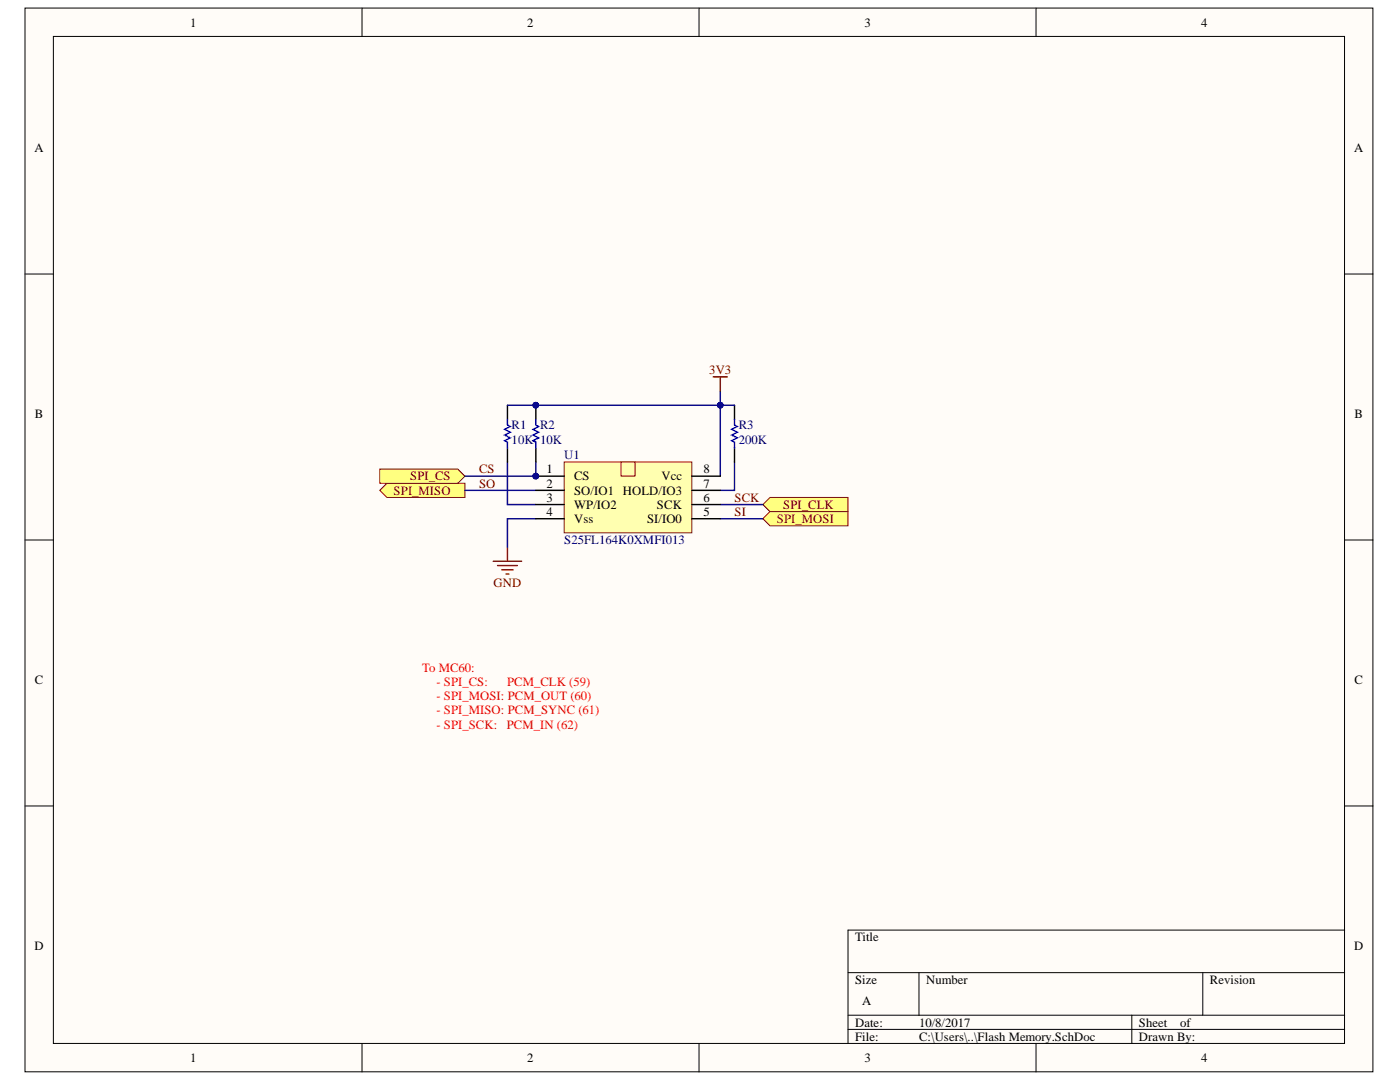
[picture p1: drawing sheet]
<svg xmlns="http://www.w3.org/2000/svg" width="279mm" height="216mm" viewBox="0 0 279 216" stroke-linecap="round" stroke-linejoin="round" font-family="sans-serif">
<defs><g id="words">
<g font-size="2.5">
<text x="38" y="5.3">1</text>
<text x="105.2" y="5.3">2</text>
<text x="172.5" y="5.3">3</text>
<text x="239.7" y="5.3">4</text>
<text x="6.9" y="30.4">A</text>
<text x="270.3" y="30.4">A</text>
<text x="7" y="83.5">B</text>
<text x="270.3" y="83.5">B</text>
<text x="109" y="94.5">1</text>
<text x="114.6" y="95.9">CS</text>
<text x="132" y="95.9">Vcc</text>
<text x="140.4" y="94.5">8</text>
<text x="109" y="97.3">2</text>
<text x="109" y="100.1">3</text>
<text x="114.6" y="98.7">SO/IO1 HOLD/IO3</text>
<text x="114.6" y="101.5">WP/IO2</text>
<text x="131.1" y="101.5">SCK</text>
<text x="140.4" y="100.1">6</text>
<text x="140.4" y="97.3">7</text>
<text x="109" y="103">4</text>
<text x="114.6" y="104.4">Vss</text>
<text x="129.1" y="104.4">SI/IO0</text>
<text x="140.4" y="103">5</text>
<text x="7" y="136.6">C</text>
<text x="270.3" y="136.6">C</text>
<text x="6.9" y="189.6">D</text>
<text x="170.6" y="187.9">Title</text>
<text x="270.3" y="189.6">D</text>
<text x="170.6" y="196.4">Size</text>
<text x="184.8" y="196.4">Number</text>
<text x="241.5" y="196.4">Revision</text>
<text x="172.1" y="200.6">A</text>
<text x="170.6" y="204.9">Date:</text>
<text x="170.6" y="207.7">File:</text>
<text x="183.4" y="204.9">10/8/2017</text>
<text x="183.4" y="207.7">C:\Users\..\Flash Memory.SchDoc</text>
<text x="227.3" y="204.9">Sheet</text>
<text x="227.3" y="207.7">Drawn By:</text>
<text x="235.5" y="204.9">of</text>
<text x="38" y="211.9">1</text>
<text x="105.2" y="211.9">2</text>
<text x="172.5" y="211.9">3</text>
<text x="239.7" y="211.9">4</text>
</g>
<g font-size="2.5" fill="#800000">
<text x="141.6" y="74.7">3V3</text>
<text x="81.9" y="95.9">SPI_CS</text>
<text x="95.6" y="94.5">CS</text>
<text x="78.6" y="98.7">SPI_MISO</text>
<text x="95.6" y="97.3">SO</text>
<text x="146.6" y="100.1">SCK</text>
<text x="156.3" y="101.5">SPI_CLK</text>
<text x="146.6" y="103">SI</text>
<text x="155" y="104.4">SPI_MOSI</text>
<text x="98.5" y="117.1">GND</text>
</g>
<g font-size="2.5" fill="#000080">
<text x="102.1" y="88.5">10K 10K</text>
<text x="102.1" y="85.7">R1</text>
<text x="107.8" y="85.7">R2</text>
<text x="147.4" y="88.5">200K</text>
<text x="147.4" y="85.7">R3</text>
<text x="112.6" y="91.6">U1</text>
<text x="112.6" y="108.6">S25FL164K0XMFI013</text>
</g>
<g font-size="2.5" fill="#f00">
<text x="84.3" y="134.1">To MC60:</text>
<text x="87.1" y="136.9">- SPI_CS:</text>
<text x="101.2" y="136.9">PCM_CLK (59)</text>
<text x="87.1" y="139.7">- SPI_MOSI: PCM_OUT (60)</text>
<text x="87.1" y="142.6">- SPI_MISO: PCM_SYNC (61)</text>
<text x="87.1" y="145.4">- SPI_SCK:</text>
<text x="101.2" y="145.4">PCM_IN (62)</text>
</g>
</g></defs>
<g fill="#fffcf8" stroke="#000" stroke-width=".2">
<path d="M5 1.6h269v212.3h-269z"/>
<path d="M10.7 7.3h257.6v200.9h-257.6z"/>
</g>
<g fill="none" stroke="#000" stroke-width=".2">
<path d="M72.2 1.6v5.7M139.5 1.6v5.7M206.8 1.6v5.7M5 54.7h5.7M268.4 54.7h5.6M5 107.8h5.7M268.4 107.8h5.6M5 160.8h5.7M268.4 160.8h5.6M169.2 194.1h99.2M183.4 194.1v8.5M240 194.1v8.5"/>
<path d="M268.4 185.6h-99.2v22.6M72.2 208.2v5.7M139.5 208.2v5.7M169.2 202.6h99.2M169.2 205.4h99.2M206.8 208.2v5.7M225.9 202.6v5.6"/>
</g>
<path d="M98.4 112h5.7M99.3 112.8h4M100.1 113.7h2.3M101 114.5h.6M101.3 109.2v2.8" fill="none" stroke="#800000" stroke-width=".28"/>
<g fill="#ffff80" stroke="#800000" stroke-width=".2">
<path d="M152.2 100.7l1.5-1.4h15.5v2.8h-15.5z" fill-rule="evenodd"/>
<path d="M75.8 97.8l1.4-1.4h15.6v2.9h-15.6z" fill-rule="evenodd"/>
<path d="M152.2 103.5l1.5-1.4h15.5v2.8h-15.5z" fill-rule="evenodd"/>
<path d="M75.8 93.6h15.6l1.4 1.4-1.4 1.4h-15.6z" fill-rule="evenodd"/>
</g>
<path d="M143.8 78v17M92.8 97.8h14.1M101.3 92.2v8.5h5.6M101.3 80.9h45.3M106.9 92.2v2.8h-14.1M146.6 92.2v5.6h-2.8M106.9 103.5h-5.6v5.7M143.8 100.7h8.4M143.8 103.5h8.4" fill="none" stroke="#000080" stroke-width=".28"/>
<g fill="#000080" stroke="#000080" stroke-width=".2">
<circle cx="143.7" cy="80.8" r=".55"/>
<circle cx="106.9" cy="95" r=".55"/>
<circle cx="106.9" cy="80.8" r=".55"/>
</g>
<path d="M142.3 75.2h2.9M143.8 75.2v2.8" fill="none" stroke="#800000" stroke-width=".28"/>
<path d="M101.3 80.9v2.8M101.3 89.4v2.8M106.9 80.9v2.8M106.9 89.4v2.8M146.6 80.9v2.8M146.6 89.4v2.8" fill="none" stroke="#000" stroke-width=".28"/>
<path d="M101.3 83.7v1.1l.5 .3-1.1 .6 1.1 .5-1.1 .6 1.1 .6-1.1 .5 .6 .3v1.2M106.9 83.7v1.1l.6 .3-1.1 .6 1.1 .5-1.1 .6 1.1 .6-1.1 .5 .5 .3v1.2M146.6 83.7v1.1l.6 .3-1.2 .6 1.2 .5-1.2 .6 1.2 .6-1.2 .5 .6 .3v1.2" fill="none" stroke="#00f" stroke-width=".28"/>
<path d="M112.6 92.2h25.5v14.1h-25.5z" fill="#ffffb0" stroke="#800000" stroke-width=".2"/>
<path d="M106.9 95h5.7M106.9 97.8h5.7M138.1 95h5.7M138.1 97.8h5.7M106.9 100.7h5.7M106.9 103.5h5.7M138.1 100.7h5.7M138.1 103.5h5.7" fill="none" stroke="#000" stroke-width=".28"/>
<circle cx="106.9" cy="95" r=".55" fill="#000080" stroke="#000080" stroke-width=".2"/>
<path d="M123.9 92.2h2.8v2.8h-2.8z" fill="#ffffb0" stroke="#800000" stroke-width=".2"/>
<circle cx="106.9" cy="95" r=".55" fill="#000080" stroke="#000080" stroke-width=".2"/>
<use href="#words"/>
</svg>
